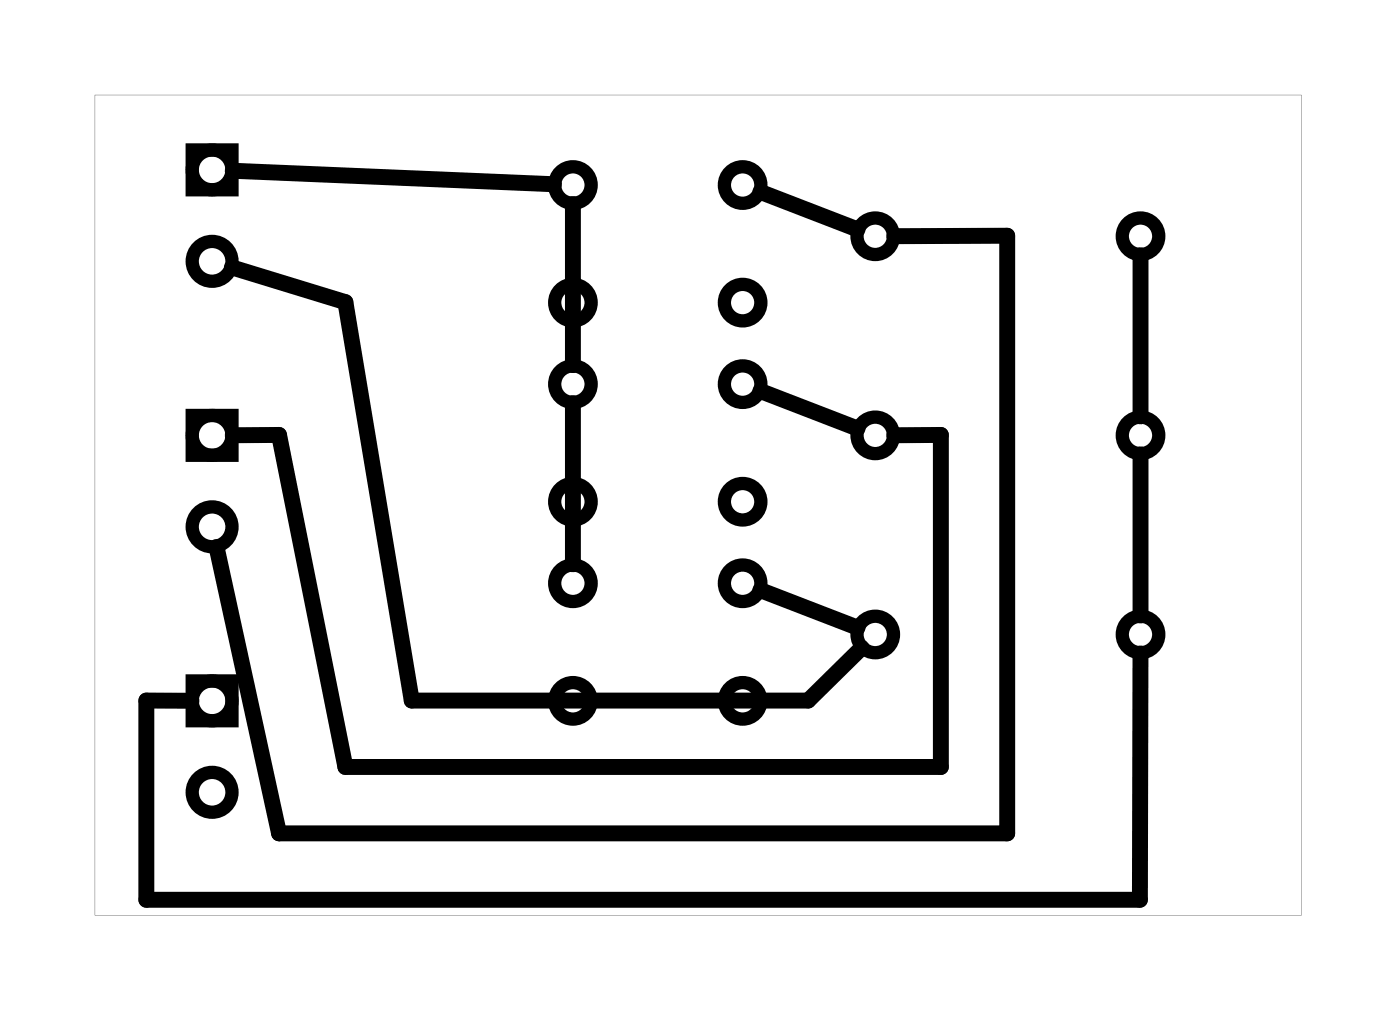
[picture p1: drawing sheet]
<svg xmlns="http://www.w3.org/2000/svg" width="54mm" height="39mm" viewBox="0 0 54 39" stroke-linecap="round" stroke-linejoin="round" font-family="sans-serif">
<path d="M3.6 3.6h46.3v31.4h-46.3zM3.6 3.6v31.4h46.2v-31.4z" fill="#000"/>
<g fill="none" stroke="#000" stroke-width=".51">
<path d="M7.4 5.7h1.5v1.6h-1.5zM7.4 15.9h1.5v1.5h-1.5zM7.4 26.1h1.5v1.5h-1.5z"/>
<circle cx="8.1" cy="10" r=".76"/>
<circle cx="8.1" cy="6.5" r=".76"/>
<circle cx="8.1" cy="16.7" r=".76"/>
<circle cx="21.9" cy="19.2" r=".7"/>
<circle cx="21.9" cy="11.6" r=".7"/>
<circle cx="21.9" cy="7.1" r=".7"/>
<circle cx="21.9" cy="14.7" r=".7"/>
<circle cx="28.4" cy="11.6" r=".7"/>
<circle cx="28.4" cy="19.2" r=".7"/>
<circle cx="28.4" cy="14.7" r=".7"/>
<circle cx="28.4" cy="7.1" r=".7"/>
<circle cx="33.5" cy="16.7" r=".7"/>
<circle cx="33.5" cy="9" r=".7"/>
<circle cx="43.7" cy="16.7" r=".7"/>
<circle cx="43.7" cy="9" r=".7"/>
<circle cx="8.1" cy="30.3" r=".76"/>
<circle cx="8.1" cy="20.2" r=".76"/>
<circle cx="8.1" cy="26.8" r=".76"/>
<circle cx="21.9" cy="26.8" r=".7"/>
<circle cx="21.9" cy="22.3" r=".7"/>
<circle cx="28.4" cy="26.8" r=".7"/>
<circle cx="28.4" cy="22.3" r=".7"/>
<circle cx="33.5" cy="24.3" r=".7"/>
<circle cx="43.7" cy="24.3" r=".7"/>
</g>
<path d="M8.9 10.2l4.3 1.4 2.6 15.2h15.2l2-2M8.9 6.5l12.3 .6M8.9 16.7l1.8-.1 2.5 12.8h22.8v-12.8l-1.7 .1M21.9 7.8v6.2M21.9 15.4v6.2M29.1 7.3l3.7 1.5M29.1 15l3.7 1.4M34.3 9h4.3v22.9h-27.9l-2.4-11M43.7 9.8v6.1M43.7 17.4v6.2M29.1 22.6l3.7 1.4M43.7 25v9.4h-38.1v-7.6h1.7" fill="none" stroke="#000" stroke-width=".61"/>
</svg>
